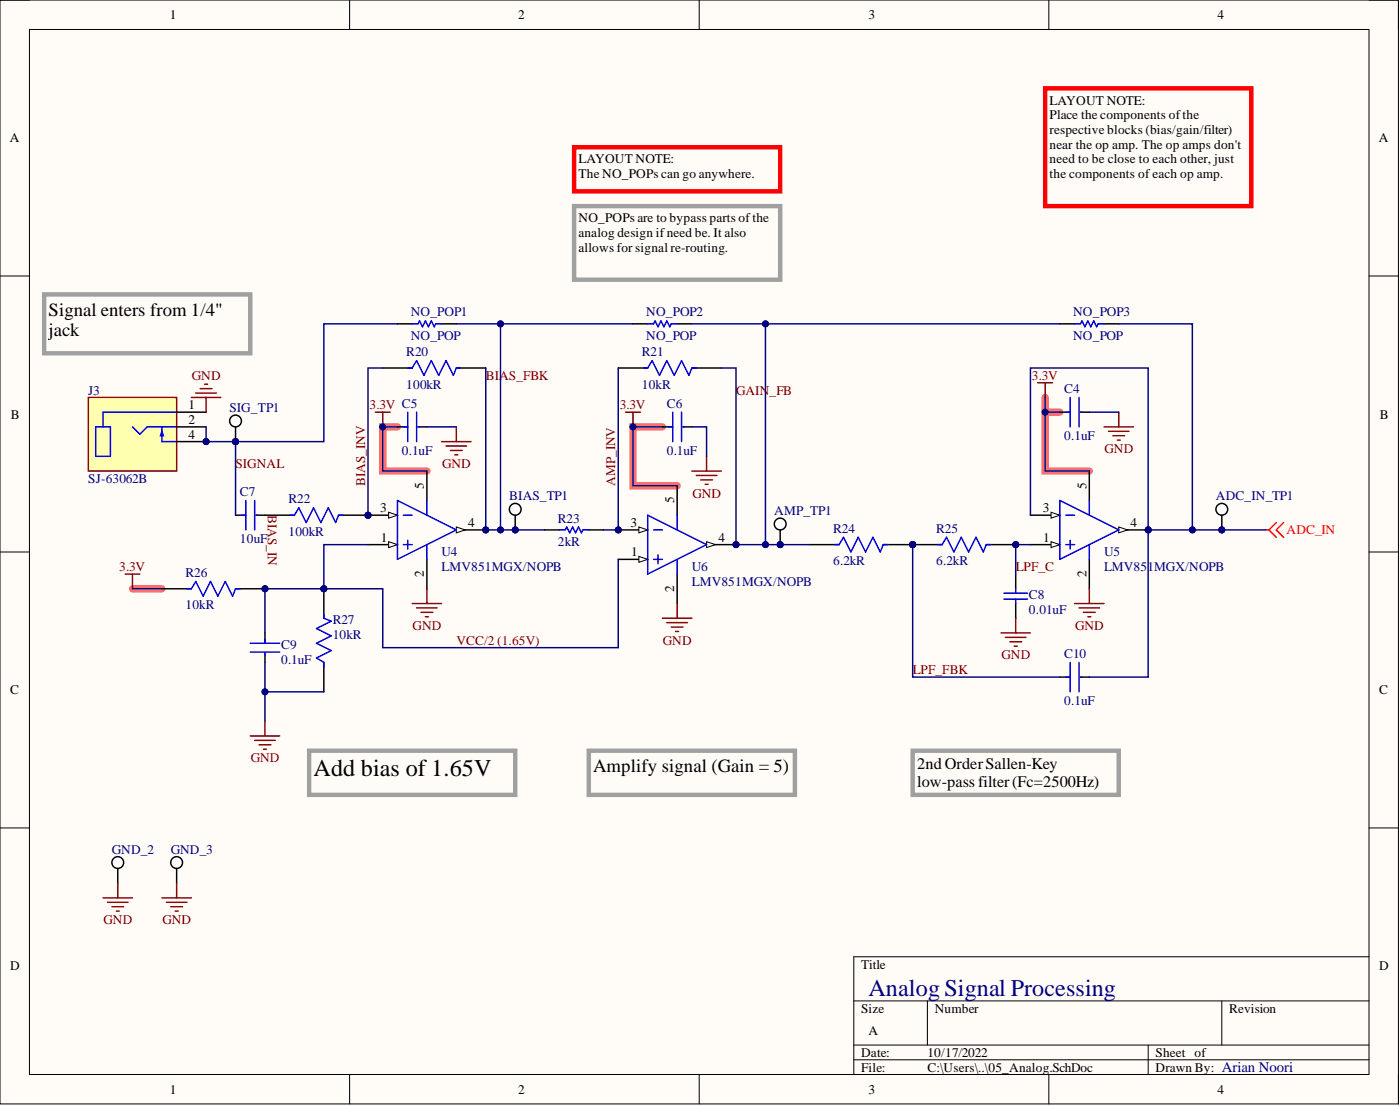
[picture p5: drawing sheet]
<svg xmlns="http://www.w3.org/2000/svg" width="241mm" height="190mm" viewBox="0 0 241 190" stroke-linecap="round" stroke-linejoin="round" font-family="sans-serif">
<defs><g id="words">
<text font-size="4.1" x="54" y="133.7">Add bias of1.65V</text>
<text font-size="4.1" fill="#000080" x="149.7" y="171.5">Analog Signal Processing</text>
<g font-size="3.2">
<text x="8.4" y="54.3">Signal enters from 1/4&quot;</text>
<text x="8.4" y="57.9">jack</text>
<text x="102.2" y="132.9">Amplify signal (Gain = 5)</text>
</g>
<g font-size="2.8">
<text x="158.1" y="132.5">2ndOrderSallen-Key</text>
<text x="158.1" y="135.6">low-pass filter(Fc=2500Hz)</text>
</g>
<g font-size="2.3">
<text x="29.3" y="3.3">1</text>
<text x="89.3" y="3.3">2</text>
<text x="149.7" y="3.3">3</text>
<text x="209.8" y="3.3">4</text>
<text x="180.9" y="18">LAYOUT NOTE:</text>
<text x="180.9" y="20.5">Place the components ofthe</text>
<text x="180.9" y="23.1">respective blocks (bias/gain/filter)</text>
<text x="1.7" y="24.5">A</text>
<text x="99.7" y="28.1">LAYOUT NOTE:</text>
<text x="180.9" y="25.6">near the op amp. The op amps don't</text>
<text x="180.9" y="28.1">need to be close to each other, just</text>
<text x="237.6" y="24.5">A</text>
<text x="99.7" y="30.7">The NO_POPs can go anywhere.</text>
<text x="180.9" y="30.7">the components of each op amp.</text>
<text x="99.7" y="38.3">NO_POPs are to bypass parts ofthe</text>
<text x="99.7" y="40.8">analog design ifneed be. It also</text>
<text x="99.7" y="43.4">allows for signal re-routing.</text>
<text x="32.5" y="70.5">1</text>
<text x="1.9" y="72.1">B</text>
<text x="32.5" y="73">2</text>
<text x="32.5" y="75.6">4</text>
<text x="237.8" y="72.1">B</text>
<text x="65.5" y="88.2">3</text>
<text x="73.1" y="84.2" transform="rotate(-90 73.1 84.2)">5</text>
<text x="116.2" y="86.7" transform="rotate(-90 116.2 86.7)">5</text>
<text x="179.7" y="88.2">3</text>
<text x="187.2" y="84.2" transform="rotate(-90 187.2 84.2)">5</text>
<text x="65.6" y="93.3">1</text>
<text x="80.7" y="90.8">4</text>
<text x="108.7" y="90.8">3</text>
<text x="108.8" y="95.8">1</text>
<text x="123.8" y="93.3">4</text>
<text x="179.8" y="93.3">1</text>
<text x="194.9" y="90.8">4</text>
<text x="73.1" y="99.4" transform="rotate(-90 73.1 99.4)">2</text>
<text x="116.2" y="101.9" transform="rotate(-90 116.2 101.9)">2</text>
<text x="187.2" y="99.4" transform="rotate(-90 187.2 99.4)">2</text>
<text x="1.8" y="119.6">C</text>
<text x="237.7" y="119.6">C</text>
<text x="1.8" y="167.2">D</text>
<text x="148.4" y="166.8">Title</text>
<text x="237.7" y="167.2">D</text>
<text x="148.4" y="174.4">Size</text>
<text x="149.7" y="178.2">A</text>
<text x="161.1" y="174.4">Number</text>
<text x="211.9" y="174.4">Revision</text>
<text x="148.4" y="182">Date:</text>
<text x="148.4" y="184.6">File:</text>
<text x="159.8" y="182">10/17/2022</text>
<text x="159.8" y="184.6">C:\Users\..\05_Analog.SchDoc</text>
<text x="199.2" y="182">Sheet of</text>
<text x="199.2" y="184.6">Drawn By: Arian Noori</text>
<text x="29.3" y="188.4">1</text>
<text x="89.3" y="188.4">2</text>
<text x="149.7" y="188.4">3</text>
<text x="209.8" y="188.4">4</text>
</g>
<g font-size="2.3" fill="#000080">
<text x="70.8" y="54.5">NO_POP1</text>
<text x="70.8" y="58.6">NO_POP</text>
<text x="111.4" y="54.5">NO_POP2</text>
<text x="111.4" y="58.6">NO_POP</text>
<text x="185" y="54.5">NO_POP3</text>
<text x="185" y="58.6">NO_POP</text>
<text x="70" y="61.4">R20</text>
<text x="110.6" y="61.4">R21</text>
<text x="15.2" y="68">J3</text>
<text x="39.6" y="71">SIG_TP1</text>
<text x="70" y="66.9">100kR</text>
<text x="110.6" y="66.9">10kR</text>
<text x="114.9" y="70.2">C6</text>
<text x="183.4" y="67.7">C4</text>
<text x="183.4" y="75.8">0.1uF</text>
<text x="15.2" y="83.2">SJ-63062B</text>
<text x="69.3" y="78.3">0.1uF</text>
<text x="114.9" y="78.3">0.1uF</text>
<text x="41.4" y="85.4">C7</text>
<text x="49.7" y="86.7">R22</text>
<text x="87.8" y="86.2">BIAS_TP1</text>
<text x="133.5" y="88.7">AMP_TP1</text>
<text x="209.6" y="86.2">ADC_IN_TP1</text>
<text x="41.4" y="93.6">10uF</text>
<text x="49.7" y="92.3">100kR</text>
<text x="76.1" y="95.8">U4</text>
<text x="96.2" y="90">R23</text>
<text x="96.2" y="94.1">2kR</text>
<text x="143.6" y="91.8">R24</text>
<text x="161.4" y="91.8">R25</text>
<text x="190.3" y="95.8">U5</text>
<text x="32" y="99.4">R26</text>
<text x="76.1" y="98.4">LMV851MGX/NOPB</text>
<text x="119.2" y="98.4">U6</text>
<text x="119.2" y="100.9">LMV851MGX/NOPB</text>
<text x="143.6" y="97.4">6.2kR</text>
<text x="161.4" y="97.4">6.2kR</text>
<text x="190.3" y="98.4">LMV851MGX/NOPB</text>
<text x="32" y="105">10kR</text>
<text x="57.3" y="107.5">R27</text>
<text x="177.3" y="103.2">C8</text>
<text x="177.3" y="105.7">0.01uF</text>
<text x="48.5" y="111.8">C9</text>
<text x="57.3" y="110">10kR</text>
<text x="183.4" y="113.3">C10</text>
<text x="48.5" y="114.3">0.1uF</text>
<text x="183.4" y="121.4">0.1uF</text>
<text x="19.3" y="147">GND_2</text>
<text x="29.4" y="147">GND_3</text>
</g>
<g font-size="2.3" fill="#800000">
<text x="33.1" y="65.4">GND</text>
<text x="83.7" y="65.4">BIAS_FBK</text>
<text x="177.9" y="65.4">3.3V</text>
<text x="63.7" y="70.5">3.3V C5</text>
<text x="106.8" y="70.5">3.3V</text>
<text x="126.9" y="68">GAIN</text>
<text x="132.6" y="68">_FB</text>
<text x="40.6" y="80.6">SIGNAL</text>
<text x="62.9" y="83.7" transform="rotate(-90 62.9 83.7)">BIAS_INV</text>
<text x="76.2" y="80.6">GND</text>
<text x="106.1" y="83.7" transform="rotate(-90 106.1 83.7)">AMP_INV</text>
<text x="190.4" y="78.1">GND</text>
<text x="46.2" y="88.7" transform="rotate(90 46.2 88.7)">BIAS_IN</text>
<text x="119.3" y="85.7">GND</text>
<text x="20.6" y="98.4">3.3V</text>
<text x="175.1" y="98.4">LPF_C</text>
<text x="71.1" y="108.5">GND</text>
<text x="78.7" y="111">VCC/2 (1.65V)</text>
<text x="114.3" y="111">GND</text>
<text x="172.6" y="113.6">GND</text>
<text x="185.3" y="108.5">GND</text>
<text x="157.3" y="116.1">LPF_FBK</text>
<text x="43.2" y="131.3">GND</text>
<text x="17.8" y="159.2">GND</text>
<text x="28" y="159.2">GND</text>
</g>
<text font-size="2.3" fill="#f00" x="221.7" y="92">ADC_IN</text>
</g></defs>
<path d="M0 0h241v190.1h-241z" fill-rule="evenodd" fill="#fffcf8"/>
<path d="M0 0h241v190.1h-241z" fill="none" stroke="#000" stroke-width=".17"/>
<path d="M5.1 5.1h230.9v180h-230.9z" fill-rule="evenodd" fill="#fffcf8"/>
<g fill="none" stroke="#000" stroke-width=".17">
<path d="M0 0h5.1M5.1 5.1h230.9v180h-230.9zM60.3 0v5.1M120.5 0v5.1M180.8 0v5.1M236 0h5v5.1M0 47.5h5.1M236 47.5h5M0 95.1h5.1M236 95.1h5M0 142.6h5.1M236 142.6h5"/>
<path d="M147.2 172.4h88.8M159.8 172.4v7.6M210.6 172.4v7.6M236 164.8h-88.8v20.3M60.3 185.1v5M120.5 185.1v5M147.2 180h88.8M147.2 182.5h88.8M180.8 185.1v5M197.9 180v5.1M241 185.1v5"/>
</g>
<path d="M68.5 73.5h-2.5v7.6h7.6M114.2 73.5h-5.1v10.2h7.6M180.1 68.5v12.6h7.7M180.1 71h2.6M22.8 101.4h5.1" fill="none" stroke="#ff6e6e" stroke-width="1.3"/>
<circle cx="35.5" cy="76.1" r=".51" fill="#000080"/>
<circle cx="35.5" cy="76.1" r=".51" fill="none" stroke="#000080" stroke-width=".17"/>
<path d="M15.2 68.5h15.2v12.6h-15.2z" fill-rule="evenodd" fill="#ffffb0"/>
<path d="M15.2 68.5h15.2v12.6h-15.2z" fill="none" stroke="#800000" stroke-width=".25"/>
<path d="M16.5 73.5h2.5v5.1h-2.5zM22.8 73.5l1.3 1.3 1.3-1.3h5M27.9 73.5v2.6h2.5M30.4 71h-12.6v2.5" fill="none" stroke="#00f" stroke-width=".25"/>
<path d="M27.9 74.3l.3 .7h-.5z" fill="#00f"/>
<path d="M27.9 74.3l.3 .7h-.5z" fill="none" stroke="#00f" stroke-width=".25"/>
<path d="M30.4 71h5.1M30.4 73.5h5.1M30.4 76.1h5.1" fill="none" stroke="#000" stroke-width=".25"/>
<circle cx="35.5" cy="76.1" r=".51" fill="#000080"/>
<circle cx="35.5" cy="76.1" r=".51" fill="none" stroke="#000080" stroke-width=".17"/>
<circle cx="63.4" cy="88.7" r=".51" fill="#000080"/>
<circle cx="63.4" cy="88.7" r=".51" fill="none" stroke="#000080" stroke-width=".17"/>
<circle cx="83.7" cy="91.3" r=".51" fill="#000080"/>
<circle cx="83.7" cy="91.3" r=".51" fill="none" stroke="#000080" stroke-width=".17"/>
<path d="M63.4 93.8h5.1M73.6 96.3v5.1" fill="none" stroke="#000" stroke-width=".25"/>
<path d="M67 93.3l1.5 .5-1.5 .5z" fill="#f8fcff"/>
<path d="M67 93.3l1.5 .5-1.5 .5z" fill="none" stroke="#000" stroke-width=".17"/>
<path d="M63.4 88.7h5.1" fill="none" stroke="#000" stroke-width=".25"/>
<path d="M67 88.2l1.5 .5-1.5 .5z" fill="#f8fcff"/>
<path d="M67 88.2l1.5 .5-1.5 .5z" fill="none" stroke="#000" stroke-width=".17"/>
<circle cx="63.4" cy="88.7" r=".51" fill="#000080"/>
<circle cx="63.4" cy="88.7" r=".51" fill="none" stroke="#000080" stroke-width=".17"/>
<path d="M73.6 81.1v5.1M78.7 91.3h5" fill="none" stroke="#000" stroke-width=".25"/>
<path d="M78.7 90.8l1.5 .5-1.5 .5z" fill="#f8fcff"/>
<path d="M78.7 90.8l1.5 .5-1.5 .5z" fill="none" stroke="#000" stroke-width=".17"/>
<circle cx="83.7" cy="91.3" r=".51" fill="#000080"/>
<circle cx="83.7" cy="91.3" r=".51" fill="none" stroke="#000080" stroke-width=".17"/>
<path d="M70.3 63.4h.7l.8-1.3 1.3 2.6 1.2-2.6 1.3 2.6 1.3-2.6 1.2 2.6 .6-1.3h.7M41.6 88.7h.8M42.4 86.2v5.1M43.9 86.2v5.1M44.1 88.7h.3M68.5 86.2l10.2 5.1-10.2 5zM69.5 88.7h1.5M69.5 93.8h1.5M70.3 93v1.6M73.6 86.2v2.5M73.6 93.8v2.5" fill="none" stroke="#00f" stroke-width=".25"/>
<path d="M33 68.5h5.1M33.7 67.7h3.6M34.5 66.9h2M35.3 66.2h.5M35.5 68.5v2.5" fill="none" stroke="#800000" stroke-width=".25"/>
<path d="M66 63.4h5M78.7 63.4h5M40.6 88.7h1.8M44.1 88.7h1.6" fill="none" stroke="#000" stroke-width=".25"/>
<circle cx="45.7" cy="101.4" r=".51" fill="#000080"/>
<circle cx="45.7" cy="101.4" r=".51" fill="none" stroke="#000080" stroke-width=".17"/>
<path d="M27.9 101.4h5.1M40.6 101.4h5.1" fill="none" stroke="#000" stroke-width=".25"/>
<circle cx="45.7" cy="101.4" r=".51" fill="#000080"/>
<circle cx="45.7" cy="101.4" r=".51" fill="none" stroke="#000080" stroke-width=".17"/>
<path d="M32.2 101.4h.8l.7-1.3 1.3 2.6 1.3-2.6 1.3 2.6 1.2-2.6 1.3 2.6 .5-1.3h.8M183.7 116.6h.8M184.5 114.1v5.1M186 114.1v5.1M186.2 116.6h.3" fill="none" stroke="#00f" stroke-width=".25"/>
<path d="M182.7 116.6h1.8M186.2 116.6h1.6" fill="none" stroke="#000" stroke-width=".25"/>
<circle cx="40.6" cy="76.1" r=".51" fill="#000080"/>
<circle cx="40.6" cy="76.1" r=".51" fill="none" stroke="#000080" stroke-width=".17"/>
<circle cx="40.6" cy="72.5" r="1.02" fill="#fff"/>
<g fill="none" stroke="#000" stroke-width=".25">
<path d="M40.6 73.5v2.6"/>
<circle cx="40.6" cy="72.5" r="1.02"/>
</g>
<circle cx="40.6" cy="76.1" r=".51" fill="#000080"/>
<circle cx="40.6" cy="76.1" r=".51" fill="none" stroke="#000080" stroke-width=".17"/>
<circle cx="63.4" cy="88.7" r=".51" fill="#000080"/>
<circle cx="63.4" cy="88.7" r=".51" fill="none" stroke="#000080" stroke-width=".17"/>
<path d="M45.7 88.7h5M58.4 88.7h5" fill="none" stroke="#000" stroke-width=".25"/>
<circle cx="63.4" cy="88.7" r=".51" fill="#000080"/>
<circle cx="63.4" cy="88.7" r=".51" fill="none" stroke="#000080" stroke-width=".17"/>
<path d="M50 88.7h.7l.8-1.2 1.3 2.5 1.2-2.5 1.3 2.5 1.3-2.5 1.2 2.5 .6-1.3h.7M43.1 110.8h5.1M43.1 112.3h5.1M45.7 110v.8M45.7 112.6v.2" fill="none" stroke="#00f" stroke-width=".25"/>
<path d="M21.6 98.9h2.5M22.8 98.9v2.5M43.1 126.8h5.1M43.9 127.5h3.5M44.7 128.3h2M45.4 129h.5M45.7 124.2v2.6" fill="none" stroke="#800000" stroke-width=".25"/>
<path d="M45.7 109v1.8M45.7 112.6v1.5" fill="none" stroke="#000" stroke-width=".25"/>
<circle cx="55.8" cy="101.4" r=".51" fill="#000080"/>
<circle cx="55.8" cy="101.4" r=".51" fill="none" stroke="#000080" stroke-width=".17"/>
<path d="M55.8 101.4v5.1M55.8 114.1v5.1" fill="none" stroke="#000" stroke-width=".25"/>
<circle cx="55.8" cy="101.4" r=".51" fill="#000080"/>
<circle cx="55.8" cy="101.4" r=".51" fill="none" stroke="#000080" stroke-width=".17"/>
<path d="M55.8 105.7v.8l1.3 .5-2.6 1.3 2.6 1.2-2.6 1.3 2.6 1.3-2.6 1.2 1.3 .8v.8" fill="none" stroke="#00f" stroke-width=".25"/>
<path d="M64.7 71h2.5M66 71v2.5" fill="none" stroke="#800000" stroke-width=".25"/>
<circle cx="66" cy="73.5" r=".51" fill="#000080"/>
<circle cx="66" cy="73.5" r=".51" fill="none" stroke="#000080" stroke-width=".17"/>
<path d="M71 103.9h5.1M71.8 104.7h3.6M72.6 105.5h2M73.3 106.2h.5M73.6 101.4v2.5" fill="none" stroke="#800000" stroke-width=".25"/>
<path d="M106.6 63.4h5M119.2 63.4h5.1M93.9 91.3h2.5M101.5 91.3h2.5" fill="none" stroke="#000" stroke-width=".25"/>
<path d="M110.9 63.4h.7l.8-1.3 1.3 2.6 1.2-2.6 1.3 2.6 1.3-2.6 1.2 2.6 .5-1.3h.8M96.4 91.3h1l.3-.5 .5 1 .5-1 .5 1 .5-1 .5 1 .3-.5h1" fill="none" stroke="#00f" stroke-width=".25"/>
<circle cx="106.6" cy="91.3" r=".51" fill="#000080"/>
<circle cx="106.6" cy="91.3" r=".51" fill="none" stroke="#000080" stroke-width=".17"/>
<circle cx="126.9" cy="93.8" r=".51" fill="#000080"/>
<circle cx="126.9" cy="93.8" r=".51" fill="none" stroke="#000080" stroke-width=".17"/>
<path d="M106.6 96.3h5M116.7 98.9v5" fill="none" stroke="#000" stroke-width=".25"/>
<path d="M110.1 95.8l1.5 .5-1.5 .6z" fill="#f8fcff"/>
<path d="M110.1 95.8l1.5 .5-1.5 .6z" fill="none" stroke="#000" stroke-width=".17"/>
<path d="M106.6 91.3h5" fill="none" stroke="#000" stroke-width=".25"/>
<path d="M110.1 90.8l1.5 .5-1.5 .5z" fill="#f8fcff"/>
<path d="M110.1 90.8l1.5 .5-1.5 .5z" fill="none" stroke="#000" stroke-width=".17"/>
<circle cx="106.6" cy="91.3" r=".51" fill="#000080"/>
<circle cx="106.6" cy="91.3" r=".51" fill="none" stroke="#000080" stroke-width=".17"/>
<path d="M116.7 83.7v5M121.8 93.8h5.1" fill="none" stroke="#000" stroke-width=".25"/>
<path d="M121.8 93.3l1.5 .5-1.5 .5z" fill="#f8fcff"/>
<path d="M121.8 93.3l1.5 .5-1.5 .5z" fill="none" stroke="#000" stroke-width=".17"/>
<circle cx="126.9" cy="93.8" r=".51" fill="#000080"/>
<circle cx="126.9" cy="93.8" r=".51" fill="none" stroke="#000080" stroke-width=".17"/>
<path d="M111.6 88.7l10.2 5.1-10.2 5.1zM112.7 91.3h1.5M112.7 96.3h1.5M113.4 95.6v1.5M116.7 88.7v2.6M116.7 96.3v2.6" fill="none" stroke="#00f" stroke-width=".25"/>
<path d="M107.8 71h2.6M109.1 71v2.5M114.2 106.5h5M114.9 107.2h3.6M115.7 108h2M116.5 108.8h.5M116.7 103.9v2.6" fill="none" stroke="#800000" stroke-width=".25"/>
<circle cx="109.1" cy="73.5" r=".51" fill="#000080"/>
<circle cx="109.1" cy="73.5" r=".51" fill="none" stroke="#000080" stroke-width=".17"/>
<circle cx="88.8" cy="91.3" r=".51" fill="#000080"/>
<circle cx="88.8" cy="91.3" r=".51" fill="none" stroke="#000080" stroke-width=".17"/>
<circle cx="88.8" cy="87.7" r="1.02" fill="#fff"/>
<g fill="none" stroke="#000" stroke-width=".25">
<path d="M88.8 88.7v2.6"/>
<circle cx="88.8" cy="87.7" r="1.02"/>
</g>
<circle cx="88.8" cy="91.3" r=".51" fill="#000080"/>
<circle cx="88.8" cy="91.3" r=".51" fill="none" stroke="#000080" stroke-width=".17"/>
<circle cx="20.3" cy="148.6" r="1.02" fill="#fff"/>
<g fill="none" stroke="#000" stroke-width=".25">
<path d="M175.1 98.9v2.5M175.1 103.9v2.6M20.3 149.6v2.5"/>
<circle cx="20.3" cy="148.6" r="1.02"/>
</g>
<path d="M17.8 154.7h5M18.5 155.4h3.6M19.3 156.2h2M20 156.9h.6M20.3 152.1v2.6" fill="none" stroke="#800000" stroke-width=".25"/>
<path d="M173 103.2h4.1M173 102.2h4.1M175.1 101.4v.8M175.1 103.2v.7" fill="none" stroke="#00f" stroke-width=".25"/>
<circle cx="157.3" cy="93.8" r=".51" fill="#000080"/>
<circle cx="157.3" cy="93.8" r=".51" fill="none" stroke="#000080" stroke-width=".17"/>
<path d="M139.5 93.8h5.1M152.2 93.8h5.1" fill="none" stroke="#000" stroke-width=".25"/>
<circle cx="157.3" cy="93.8" r=".51" fill="#000080"/>
<circle cx="157.3" cy="93.8" r=".51" fill="none" stroke="#000080" stroke-width=".17"/>
<path d="M143.9 93.8h.7l.8-1.3 1.2 2.6 1.3-2.6 1.3 2.6 1.3-2.6 1.2 2.6 .5-1.3h.8" fill="none" stroke="#00f" stroke-width=".25"/>
<circle cx="157.3" cy="93.8" r=".51" fill="#000080"/>
<circle cx="157.3" cy="93.8" r=".51" fill="none" stroke="#000080" stroke-width=".17"/>
<circle cx="175.1" cy="93.8" r=".51" fill="#000080"/>
<circle cx="175.1" cy="93.8" r=".51" fill="none" stroke="#000080" stroke-width=".17"/>
<path d="M157.3 93.8h5.1" fill="none" stroke="#000" stroke-width=".25"/>
<circle cx="157.3" cy="93.8" r=".51" fill="#000080"/>
<circle cx="157.3" cy="93.8" r=".51" fill="none" stroke="#000080" stroke-width=".17"/>
<path d="M170 93.8h5.1" fill="none" stroke="#000" stroke-width=".25"/>
<circle cx="175.1" cy="93.8" r=".51" fill="#000080"/>
<circle cx="175.1" cy="93.8" r=".51" fill="none" stroke="#000080" stroke-width=".17"/>
<path d="M161.6 93.8h.8l.7-1.3 1.3 2.6 1.3-2.6 1.2 2.6 1.3-2.6 1.3 2.6 .5-1.3h.8" fill="none" stroke="#00f" stroke-width=".25"/>
<path d="M178.9 65.9h2.5M180.1 65.9v2.6M172.5 109h5.1M173.3 109.8h3.5M174.1 110.5h2M174.8 111.3h.5M175.1 106.5v2.5" fill="none" stroke="#800000" stroke-width=".25"/>
<circle cx="197.9" cy="91.3" r=".51" fill="#000080"/>
<circle cx="197.9" cy="91.3" r=".51" fill="none" stroke="#000080" stroke-width=".17"/>
<path d="M177.6 93.8h5.1M187.8 96.3v5.1" fill="none" stroke="#000" stroke-width=".25"/>
<path d="M181.2 93.3l1.5 .5-1.5 .5z" fill="#f8fcff"/>
<path d="M181.2 93.3l1.5 .5-1.5 .5z" fill="none" stroke="#000" stroke-width=".17"/>
<path d="M177.6 88.7h5.1" fill="none" stroke="#000" stroke-width=".25"/>
<path d="M181.2 88.2l1.5 .5-1.5 .5z" fill="#f8fcff"/>
<path d="M181.2 88.2l1.5 .5-1.5 .5z" fill="none" stroke="#000" stroke-width=".17"/>
<path d="M187.8 81.1v5.1M192.8 91.3h5.1" fill="none" stroke="#000" stroke-width=".25"/>
<path d="M192.8 90.8l1.5 .5-1.5 .5z" fill="#f8fcff"/>
<path d="M192.8 90.8l1.5 .5-1.5 .5z" fill="none" stroke="#000" stroke-width=".17"/>
<circle cx="197.9" cy="91.3" r=".51" fill="#000080"/>
<circle cx="197.9" cy="91.3" r=".51" fill="none" stroke="#000080" stroke-width=".17"/>
<path d="M182.7 86.2l10.1 5.1-10.1 5zM183.7 88.7h1.5M183.7 93.8h1.5M184.5 93v1.6M187.8 86.2v2.5M187.8 93.8v2.5" fill="none" stroke="#00f" stroke-width=".25"/>
<path d="M185.2 103.9h5.1M186 104.7h3.5M186.7 105.5h2.1M187.5 106.2h.5M187.8 101.4v2.5" fill="none" stroke="#800000" stroke-width=".25"/>
<circle cx="134.5" cy="93.8" r=".51" fill="#000080"/>
<circle cx="134.5" cy="93.8" r=".51" fill="none" stroke="#000080" stroke-width=".17"/>
<circle cx="134.5" cy="90.3" r="1.02" fill="#fff"/>
<g fill="none" stroke="#000" stroke-width=".25">
<path d="M134.5 91.3v2.5"/>
<circle cx="134.5" cy="90.3" r="1.02"/>
</g>
<circle cx="134.5" cy="93.8" r=".51" fill="#000080"/>
<circle cx="134.5" cy="93.8" r=".51" fill="none" stroke="#000080" stroke-width=".17"/>
<path d="M218.2 91.3h.5M218.7 91.3l1.3 1.2M220 90l-1.3 1.3M221.2 90l-1.2 1.3 1.2 1.2" fill="none" stroke="#f00" stroke-width=".25"/>
<circle cx="210.6" cy="91.3" r=".51" fill="#000080"/>
<circle cx="210.6" cy="91.3" r=".51" fill="none" stroke="#000080" stroke-width=".17"/>
<circle cx="210.6" cy="87.7" r="1.01" fill="#fff"/>
<g fill="none" stroke="#000" stroke-width=".25">
<path d="M210.6 88.7v2.6"/>
<circle cx="210.6" cy="87.7" r="1.01"/>
</g>
<circle cx="210.6" cy="91.3" r=".51" fill="#000080"/>
<circle cx="210.6" cy="91.3" r=".51" fill="none" stroke="#000080" stroke-width=".17"/>
<circle cx="30.4" cy="148.6" r="1.02" fill="#fff"/>
<g fill="none" stroke="#000" stroke-width=".25">
<path d="M68.5 55.8h2.5M76.1 55.8h2.6M109.1 55.8h2.5M116.7 55.8h2.5M182.7 55.8h2.5M190.3 55.8h2.5M68.5 73.5h1.8M72.1 73.5h1.5M114.2 73.5h1.7M117.7 73.5h1.5M182.7 71h1.8M186.2 71h1.6"/>
<path d="M30.4 149.6v2.5"/>
<circle cx="30.4" cy="148.6" r="1.02"/>
</g>
<g fill="none" stroke="#800000" stroke-width=".25">
<path d="M76.1 76.1h5.1M76.9 76.8h3.5M77.6 77.6h2.1M78.4 78.3h.5M78.7 73.5v2.6M121.8 78.6v2.5M190.3 73.5h5.1M191 74.3h3.6M191.8 75h2M192.6 75.8h.5M192.8 71v2.5M119.2 81.1h5.1"/>
<path d="M120 81.9h3.6M120.8 82.7h2M121.5 83.4h.5M27.9 154.7h5.1M28.7 155.4h3.5M29.4 156.2h2.1M30.2 156.9h.5M30.4 152.1v2.6"/>
</g>
<g fill="none" stroke="#00f" stroke-width=".25">
<path d="M71 55.8h1.1l.2-.5 .5 1 .5-1 .5 1 .5-1 .5 1 .3-.5h1M111.6 55.8h1.1l.2-.5 .5 1 .5-1 .5 1 .5-1 .5 1 .3-.5h1M185.2 55.8h1l.3-.5 .5 1 .5-1 .5 1 .5-1 .5 1 .3-.5h1M69.5 73.5h.8M70.3 71v5.1M71.8 71v5.1M72.1 73.5h.2M115.2 73.5h.7M115.9 71v5.1M117.5 71v5.1M117.7 73.5h.3M183.7 71h.8"/>
<path d="M184.5 68.5v5M186 68.5v5M186.2 71h.3"/>
</g>
<path d="M98.9 35.5h35.6v12.7h-35.6zM7.6 50.7h35.5v10.2h-35.5zM53.3 129.3h35.5v7.6h-35.5zM101.5 129.3h35.5v7.6h-35.5zM157.3 129.3h35.5v7.6h-35.5z" fill="none" stroke="#a0a0a0" stroke-width=".76"/>
<path d="M180.1 15.2h35.6v20.3h-35.6zM98.9 25.4h35.6v7.6h-35.6z" fill="none" stroke="#f00" stroke-width=".76"/>
<path d="M35.5 73.5v2.6h5.1v12.6" fill="none" stroke="#000080" stroke-width=".25"/>
<circle cx="35.5" cy="76.1" r=".51" fill="#000080"/>
<circle cx="35.5" cy="76.1" r=".51" fill="none" stroke="#000080" stroke-width=".17"/>
<circle cx="40.6" cy="76.1" r=".51" fill="#000080"/>
<circle cx="40.6" cy="76.1" r=".51" fill="none" stroke="#000080" stroke-width=".17"/>
<path d="M63.4 93.8h-7.6v7.6h-10.1v7.6" fill="none" stroke="#000080" stroke-width=".25"/>
<circle cx="45.7" cy="101.4" r=".51" fill="#000080"/>
<circle cx="45.7" cy="101.4" r=".51" fill="none" stroke="#000080" stroke-width=".17"/>
<circle cx="55.8" cy="101.4" r=".51" fill="#000080"/>
<circle cx="55.8" cy="101.4" r=".51" fill="none" stroke="#000080" stroke-width=".17"/>
<path d="M45.7 114.1v5.1h10.1" fill="none" stroke="#000080" stroke-width=".25"/>
<circle cx="45.7" cy="119.2" r=".51" fill="#000080"/>
<circle cx="45.7" cy="119.2" r=".51" fill="none" stroke="#000080" stroke-width=".17"/>
<path d="M45.7 119.2v5" fill="none" stroke="#000080" stroke-width=".25"/>
<circle cx="45.7" cy="119.2" r=".51" fill="#000080"/>
<circle cx="45.7" cy="119.2" r=".51" fill="none" stroke="#000080" stroke-width=".17"/>
<path d="M66 63.4h-2.6v25.3" fill="none" stroke="#000080" stroke-width=".25"/>
<circle cx="63.4" cy="88.7" r=".51" fill="#000080"/>
<circle cx="63.4" cy="88.7" r=".51" fill="none" stroke="#000080" stroke-width=".17"/>
<path d="M83.7 63.4v27.9h10.2" fill="none" stroke="#000080" stroke-width=".25"/>
<circle cx="83.7" cy="91.3" r=".51" fill="#000080"/>
<circle cx="83.7" cy="91.3" r=".51" fill="none" stroke="#000080" stroke-width=".17"/>
<circle cx="86.3" cy="91.3" r=".51" fill="#000080"/>
<circle cx="86.3" cy="91.3" r=".51" fill="none" stroke="#000080" stroke-width=".17"/>
<circle cx="88.8" cy="91.3" r=".51" fill="#000080"/>
<circle cx="88.8" cy="91.3" r=".51" fill="none" stroke="#000080" stroke-width=".17"/>
<path d="M106.6 63.4v27.9h-2.6" fill="none" stroke="#000080" stroke-width=".25"/>
<circle cx="106.6" cy="91.3" r=".51" fill="#000080"/>
<circle cx="106.6" cy="91.3" r=".51" fill="none" stroke="#000080" stroke-width=".17"/>
<path d="M106.6 96.3v15.3h-40.6v-10.2h-10.2" fill="none" stroke="#000080" stroke-width=".25"/>
<circle cx="55.8" cy="101.4" r=".51" fill="#000080"/>
<circle cx="55.8" cy="101.4" r=".51" fill="none" stroke="#000080" stroke-width=".17"/>
<path d="M157.3 93.8v22.8h25.4" fill="none" stroke="#000080" stroke-width=".25"/>
<circle cx="157.3" cy="93.8" r=".51" fill="#000080"/>
<circle cx="157.3" cy="93.8" r=".51" fill="none" stroke="#000080" stroke-width=".17"/>
<path d="M177.6 88.7v-25.3h20.3v53.2h-10.1" fill="none" stroke="#000080" stroke-width=".25"/>
<circle cx="197.9" cy="91.3" r=".51" fill="#000080"/>
<circle cx="197.9" cy="91.3" r=".51" fill="none" stroke="#000080" stroke-width=".17"/>
<path d="M197.9 91.3h20.3" fill="none" stroke="#000080" stroke-width=".25"/>
<circle cx="197.9" cy="91.3" r=".51" fill="#000080"/>
<circle cx="197.9" cy="91.3" r=".51" fill="none" stroke="#000080" stroke-width=".17"/>
<circle cx="205.5" cy="91.3" r=".51" fill="#000080"/>
<circle cx="205.5" cy="91.3" r=".51" fill="none" stroke="#000080" stroke-width=".17"/>
<circle cx="210.6" cy="91.3" r=".51" fill="#000080"/>
<circle cx="210.6" cy="91.3" r=".51" fill="none" stroke="#000080" stroke-width=".17"/>
<path d="M68.5 55.8h-12.7v20.3h-15.2" fill="none" stroke="#000080" stroke-width=".25"/>
<circle cx="40.6" cy="76.1" r=".51" fill="#000080"/>
<circle cx="40.6" cy="76.1" r=".51" fill="none" stroke="#000080" stroke-width=".17"/>
<path d="M78.7 55.8h7.6v35.5" fill="none" stroke="#000080" stroke-width=".25"/>
<circle cx="86.3" cy="55.8" r=".51" fill="#000080"/>
<circle cx="86.3" cy="55.8" r=".51" fill="none" stroke="#000080" stroke-width=".17"/>
<circle cx="86.3" cy="91.3" r=".51" fill="#000080"/>
<circle cx="86.3" cy="91.3" r=".51" fill="none" stroke="#000080" stroke-width=".17"/>
<path d="M86.3 55.8h22.8" fill="none" stroke="#000080" stroke-width=".25"/>
<circle cx="86.3" cy="55.8" r=".51" fill="#000080"/>
<circle cx="86.3" cy="55.8" r=".51" fill="none" stroke="#000080" stroke-width=".17"/>
<path d="M119.2 55.8h63.5" fill="none" stroke="#000080" stroke-width=".25"/>
<circle cx="131.9" cy="55.8" r=".51" fill="#000080"/>
<circle cx="131.9" cy="55.8" r=".51" fill="none" stroke="#000080" stroke-width=".17"/>
<path d="M192.8 55.8h12.7v35.5" fill="none" stroke="#000080" stroke-width=".25"/>
<circle cx="205.5" cy="91.3" r=".51" fill="#000080"/>
<circle cx="205.5" cy="91.3" r=".51" fill="none" stroke="#000080" stroke-width=".17"/>
<path d="M131.9 55.8v38" fill="none" stroke="#000080" stroke-width=".25"/>
<circle cx="131.9" cy="55.8" r=".51" fill="#000080"/>
<circle cx="131.9" cy="55.8" r=".51" fill="none" stroke="#000080" stroke-width=".17"/>
<circle cx="131.9" cy="93.8" r=".51" fill="#000080"/>
<circle cx="131.9" cy="93.8" r=".51" fill="none" stroke="#000080" stroke-width=".17"/>
<path d="M177.6 93.8h-2.5v5.1M22.8 101.4h5.1" fill="none" stroke="#000080" stroke-width=".25"/>
<circle cx="175.1" cy="93.8" r=".51" fill="#000080"/>
<circle cx="175.1" cy="93.8" r=".51" fill="none" stroke="#000080" stroke-width=".17"/>
<path d="M124.3 63.4h2.6v30.4h12.6" fill="none" stroke="#000080" stroke-width=".25"/>
<circle cx="126.9" cy="93.8" r=".51" fill="#000080"/>
<circle cx="126.9" cy="93.8" r=".51" fill="none" stroke="#000080" stroke-width=".17"/>
<circle cx="131.9" cy="93.8" r=".51" fill="#000080"/>
<circle cx="131.9" cy="93.8" r=".51" fill="none" stroke="#000080" stroke-width=".17"/>
<circle cx="134.5" cy="93.8" r=".51" fill="#000080"/>
<circle cx="134.5" cy="93.8" r=".51" fill="none" stroke="#000080" stroke-width=".17"/>
<path d="M68.5 73.5h-2.5v7.6h7.6" fill="none" stroke="#000080" stroke-width=".25"/>
<circle cx="66" cy="73.5" r=".51" fill="#000080"/>
<circle cx="66" cy="73.5" r=".51" fill="none" stroke="#000080" stroke-width=".17"/>
<path d="M73.6 73.5h5.1M114.2 73.5h-5.1v10.2h7.6M119.2 73.5h2.6v5.1" fill="none" stroke="#000080" stroke-width=".25"/>
<circle cx="109.1" cy="73.5" r=".51" fill="#000080"/>
<circle cx="109.1" cy="73.5" r=".51" fill="none" stroke="#000080" stroke-width=".17"/>
<path d="M180.1 71h2.6" fill="none" stroke="#000080" stroke-width=".25"/>
<circle cx="180.1" cy="71" r=".51" fill="#000080"/>
<circle cx="180.1" cy="71" r=".51" fill="none" stroke="#000080" stroke-width=".17"/>
<path d="M180.1 68.5v12.6h7.7M187.8 71h5" fill="none" stroke="#000080" stroke-width=".25"/>
<circle cx="180.1" cy="71" r=".51" fill="#000080"/>
<circle cx="180.1" cy="71" r=".51" fill="none" stroke="#000080" stroke-width=".17"/>
<use href="#words"/>
</svg>
